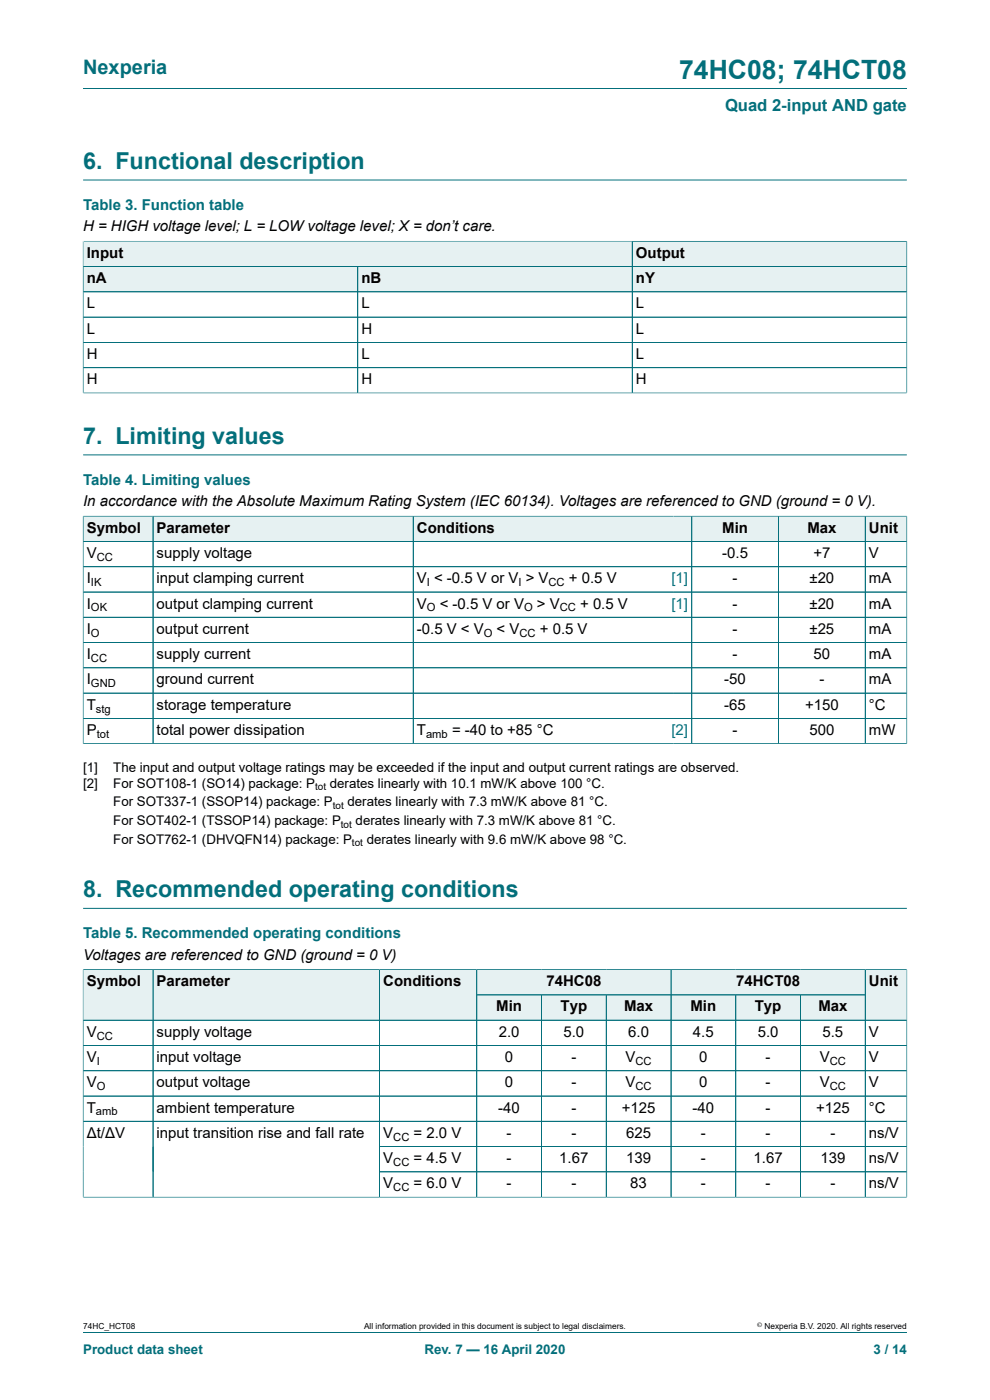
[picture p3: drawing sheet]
<svg xmlns="http://www.w3.org/2000/svg" width="210mm" height="297mm" viewBox="0 0 210 297" stroke-linecap="round" stroke-linejoin="round" font-family="sans-serif">
<defs><g id="words">
<text font-size="5.6" fill="#036f7b" x="144.1" y="16.8">74HC08; 74HCT08</text>
<g font-size="4.9" fill="#036f7b">
<text x="17.6" y="35.9">6. Functional description</text>
<text x="17.6" y="94.2">7. Limiting values</text>
<text x="17.6" y="190.4">8. Recommended operating conditions</text>
</g>
<text font-size="4.2" fill="#036f7b" x="17.6" y="15.6">Nexperia</text>
<text font-size="3.5" fill="#036f7b" x="153.8" y="23.7">Quad 2-input AND gate</text>
<g font-size="3.2" fill="#036f7b">
<text x="17.6" y="44.5">Table 3. Function table</text>
<text x="17.6" y="102.8">Table 4. Limiting values</text>
<text x="17.6" y="199">Table 5. Recommended operating conditions</text>
</g>
<g font-size="3.2">
<text x="17.6" y="49.1">H = HIGH voltage level; L = LOW voltage level; X = don’t care.</text>
<text x="18.4" y="54.7">Input</text>
<text x="134.9" y="54.7">Output</text>
<text x="18.4" y="60.1">nA</text>
<text x="18.4" y="65.4">L</text>
<text x="76.7" y="60.1">nB</text>
<text x="76.7" y="65.4">L</text>
<text x="134.9" y="60.1">nY</text>
<text x="134.9" y="65.4">L</text>
<text x="18.4" y="70.8">L</text>
<text x="76.7" y="70.8">H</text>
<text x="134.9" y="70.8">L</text>
<text x="18.4" y="76.1">H</text>
<text x="76.7" y="76.1">L</text>
<text x="134.9" y="76.1">L</text>
<text x="18.4" y="81.5">H</text>
<text x="76.7" y="81.5">H</text>
<text x="134.9" y="81.5">H</text>
<text x="17.6" y="107.4">In accordance with the Absolute Maximum Rating System (IEC 60134). Voltages are referenced to GND (ground = 0 V).</text>
<text x="18.4" y="113">Symbol</text>
<text x="33.2" y="113">Parameter</text>
<text x="88.4" y="113">Conditions</text>
<text x="153.2" y="113">Min</text>
<text x="171.3" y="113">Max</text>
<text x="184.3" y="113">Unit</text>
<text x="18.4" y="118.4">V</text>
<text x="33.2" y="118.4">supply voltage</text>
<text x="153.2" y="118.4">-0.5</text>
<text x="172.5" y="118.4">+7</text>
<text x="184.3" y="118.4">V</text>
<text x="18.4" y="123.7">I</text>
<text x="33.2" y="123.7">input clamping current</text>
<text x="88.4" y="123.7">V &lt; -0.5 V or V &gt; V</text>
<text x="120.7" y="123.7">+ 0.5 V</text>
<text x="155.4" y="123.7">-</text>
<text x="171.7" y="123.7">±20</text>
<text x="184.3" y="123.7">mA</text>
<text x="18.4" y="129.1">I</text>
<text x="33.2" y="129.1">output clamping current</text>
<text x="88.4" y="129.1">V</text>
<text x="93.3" y="129.1">&lt; -0.5 V or V</text>
<text x="113.9" y="129.1">&gt; V</text>
<text x="123.1" y="129.1">+ 0.5 V</text>
<text x="155.4" y="129.1">-</text>
<text x="171.7" y="129.1">±20</text>
<text x="184.3" y="129.1">mA</text>
<text x="18.4" y="134.5">I</text>
<text x="33.2" y="134.5">output current</text>
<text x="88.4" y="134.5">-0.5 V &lt; V</text>
<text x="105.3" y="134.5">&lt; V</text>
<text x="114.5" y="134.5">+ 0.5 V</text>
<text x="155.4" y="134.5">-</text>
<text x="171.7" y="134.5">±25</text>
<text x="184.3" y="134.5">mA</text>
<text x="18.4" y="139.8">I</text>
<text x="33.2" y="139.8">supply current</text>
<text x="155.4" y="139.8">-</text>
<text x="172.6" y="139.8">50</text>
<text x="184.3" y="139.8">mA</text>
<text x="18.4" y="145.2">I</text>
<text x="33.2" y="145.2">ground current</text>
<text x="153.6" y="145.2">-50</text>
<text x="173.8" y="145.2">-</text>
<text x="184.3" y="145.2">mA</text>
<text x="18.4" y="150.5">T</text>
<text x="18.4" y="155.9">P</text>
<text x="33.2" y="150.5">storage temperature</text>
<text x="33.2" y="155.9">total power dissipation</text>
<text x="88.4" y="155.9">T</text>
<text x="95.9" y="155.9">= -40 to +85 °C</text>
<text x="153.6" y="150.5">-65</text>
<text x="155.4" y="155.9">-</text>
<text x="170.8" y="150.5">+150</text>
<text x="171.7" y="155.9">500</text>
<text x="184.3" y="150.5">°C</text>
<text x="184.3" y="155.9">mW</text>
<text x="17.6" y="203.6">Voltages are referenced to GND (ground = 0 V)</text>
<text x="18.4" y="209.2">Symbol</text>
<text x="33.2" y="209.2">Parameter</text>
<text x="81.3" y="209.2">Conditions</text>
<text x="115.9" y="209.2">74HC08</text>
<text x="156.1" y="209.2">74HCT08</text>
<text x="184.3" y="209.2">Unit</text>
<text x="105.3" y="214.6">Min</text>
<text x="118.9" y="214.6">Typ</text>
<text x="132.4" y="214.6">Max</text>
<text x="146.5" y="214.6">Min</text>
<text x="160.1" y="214.6">Typ</text>
<text x="173.6" y="214.6">Max</text>
<text x="18.4" y="219.9">V</text>
<text x="33.2" y="219.9">supply voltage</text>
<text x="105.8" y="219.9">2.0</text>
<text x="119.5" y="219.9">5.0</text>
<text x="133.3" y="219.9">6.0</text>
<text x="147" y="219.9">4.5</text>
<text x="160.7" y="219.9">5.0</text>
<text x="174.5" y="219.9">5.5</text>
<text x="184.3" y="219.9">V</text>
<text x="18.4" y="225.3">V</text>
<text x="33.2" y="225.3">input voltage</text>
<text x="107.1" y="225.3">0</text>
<text x="121.2" y="225.3">-</text>
<text x="132.7" y="225.3">V</text>
<text x="148.3" y="225.3">0</text>
<text x="162.4" y="225.3">-</text>
<text x="173.9" y="225.3">V</text>
<text x="184.3" y="225.3">V</text>
<text x="18.4" y="230.7">V</text>
<text x="33.2" y="230.7">output voltage</text>
<text x="107.1" y="230.7">0</text>
<text x="121.2" y="230.7">-</text>
<text x="132.7" y="230.7">V</text>
<text x="148.3" y="230.7">0</text>
<text x="162.4" y="230.7">-</text>
<text x="173.9" y="230.7">V</text>
<text x="184.3" y="230.7">V</text>
<text x="18.4" y="236">T</text>
<text x="33.2" y="236">ambient temperature</text>
<text x="105.7" y="236">-40</text>
<text x="121.2" y="236">-</text>
<text x="131.9" y="236">+125</text>
<text x="146.9" y="236">-40</text>
<text x="162.4" y="236">-</text>
<text x="173.1" y="236">+125</text>
<text x="184.3" y="236">°C</text>
<text x="18.4" y="241.4">Δt/ΔV</text>
<text x="33.2" y="241.4">input transition rise and fall rate</text>
<text x="81.3" y="241.4">V</text>
<text x="87.7" y="241.4">= 2.0 V</text>
<text x="107.5" y="241.4">-</text>
<text x="121.2" y="241.4">-</text>
<text x="132.8" y="241.4">625</text>
<text x="148.7" y="241.4">-</text>
<text x="162.4" y="241.4">-</text>
<text x="176.1" y="241.4">-</text>
<text x="184.3" y="241.4">ns/V</text>
<text x="81.3" y="246.7">V</text>
<text x="87.7" y="246.7">= 4.5 V</text>
<text x="107.5" y="246.7">-</text>
<text x="118.6" y="246.7">1.67</text>
<text x="132.8" y="246.7">139</text>
<text x="148.7" y="246.7">-</text>
<text x="159.9" y="246.7">1.67</text>
<text x="174" y="246.7">139</text>
<text x="184.3" y="246.7">ns/V</text>
<text x="81.3" y="252.1">V</text>
<text x="87.7" y="252.1">= 6.0 V</text>
<text x="107.5" y="252.1">-</text>
<text x="121.2" y="252.1">-</text>
<text x="133.7" y="252.1">83</text>
<text x="148.7" y="252.1">-</text>
<text x="162.4" y="252.1">-</text>
<text x="176.1" y="252.1">-</text>
<text x="184.3" y="252.1">ns/V</text>
</g>
<g font-size="3.2" fill="#00f">
<text x="142.4" y="123.7">[1]</text>
<text x="142.4" y="129.1">[1]</text>
<text x="142.4" y="155.9">[2]</text>
</g>
<g font-size="2.8">
<text x="17.6" y="163.7">[1]</text>
<text x="17.6" y="167.1">[2]</text>
<text x="24" y="163.7">The input and output voltage ratings may be exceeded if the input and output current ratings are observed.</text>
<text x="24" y="167.1">For SOT108-1 (SO14) package: P</text>
<text x="70" y="167.1">derates linearly with 10.1 mW/K above 100 °C.</text>
<text x="24" y="171.1">For SOT337-1 (SSOP14) package: P</text>
<text x="73.7" y="171.1">derates linearly with 7.3 mW/K above 81 °C.</text>
<text x="24" y="175">For SOT402-1 (TSSOP14) package: P</text>
<text x="24" y="179">For SOT762-1 (DHVQFN14) package: P</text>
<text x="75.4" y="175">derates linearly with 7.3 mW/K above 81 °C.</text>
<text x="77.8" y="179">derates linearly with 9.6 mW/K above 98 °C.</text>
</g>
<g font-size="2.8" fill="#036f7b">
<text x="17.6" y="287.2">Product data sheet</text>
<text x="90.1" y="287.2">Rev. 7 — 16 April 2020</text>
<text x="185.3" y="287.2">3 / 14</text>
</g>
<g font-size="2.4">
<text x="20.5" y="119">CC</text>
<text x="19.3" y="124.3">IK</text>
<text x="90.5" y="124.3">I</text>
<text x="110" y="124.3">I</text>
<text x="116.4" y="124.3">CC</text>
<text x="19.3" y="129.7">OK</text>
<text x="90.5" y="129.7">O</text>
<text x="111.2" y="129.7">O</text>
<text x="118.7" y="129.7">CC</text>
<text x="19.3" y="135.1">O</text>
<text x="102.6" y="135.1">O</text>
<text x="110.2" y="135.1">CC</text>
<text x="19.3" y="140.4">CC</text>
<text x="19.3" y="145.8">GND</text>
<text x="20.4" y="151.2">stg</text>
<text x="20.5" y="156.5">tot</text>
<text x="90.4" y="156.5">amb</text>
<text x="20.5" y="220.5">CC</text>
<text x="20.5" y="225.9">I</text>
<text x="134.8" y="225.9">CC</text>
<text x="176" y="225.9">CC</text>
<text x="20.5" y="231.3">O</text>
<text x="134.8" y="231.3">CC</text>
<text x="176" y="231.3">CC</text>
<text x="20.4" y="236.6">amb</text>
<text x="83.4" y="242">CC</text>
<text x="83.4" y="247.4">CC</text>
<text x="83.4" y="252.7">CC</text>
</g>
<g font-size="2.1">
<text x="66.8" y="167.6">tot</text>
<text x="70.6" y="171.6">tot</text>
<text x="72.3" y="175.6">tot</text>
<text x="74.7" y="179.5">tot</text>
</g>
<g font-size="1.8">
<text x="17.6" y="282">74HC_HCT08</text>
<text x="77.2" y="282">All information provided in this document is subject to legal disclaimers.</text>
<text x="162.2" y="282">Nexperia B.V. 2020. All rights reserved</text>
</g>
<text font-size="1.4" x="160.6" y="281.6">©</text>
</g></defs>
<path d="M17.6 18.8h174.8M17.6 38.2h174.8M17.6 51.1v5.5h116.5v-5.4h-116.5" fill="none" stroke="#036f7b" stroke-width=".21"/>
<g fill="#e6f1f2">
<path d="M17.7 51.3h116.3v5.2h-116.3z"/>
<path d="M134.2 51.3h58.1v5.2h-58.1z"/>
</g>
<path d="M192.4 51.1v5.5h-58.3v-5.4h58.3" fill="none" stroke="#036f7b" stroke-width=".21"/>
<path d="M17.7 56.6h58.1v5.2h-58.1z" fill="#e6f1f2"/>
<path d="M17.6 56.6h58.3v5.3h-58.3z" fill="none" stroke="#036f7b" stroke-width=".21"/>
<path d="M75.9 56.6h58.1v5.2h-58.1z" fill="#e6f1f2"/>
<path d="M75.9 56.6h58.2v5.3h-58.2z" fill="none" stroke="#036f7b" stroke-width=".21"/>
<path d="M134.2 56.6h58.1v5.2h-58.1z" fill="#e6f1f2"/>
<path d="M17.6 51.3v32.1M17.7 56.6h174.7M17.7 51.2h174.6M75.9 56.6v26.8M134.1 51.3v32.1M192.4 51.3v32.1M17.6 61.9h174.8M17.6 67.3h174.8M17.6 72.6h174.8M17.6 78h174.8M17.6 83.4h174.8M17.6 96.5h174.8" fill="none" stroke="#036f7b" stroke-width=".21"/>
<path d="M17.7 109.6h14.7v5.2h-14.7z" fill="#e6f1f2"/>
<path d="M17.6 109.4v5.5h14.9v-5.4h-14.9" fill="none" stroke="#036f7b" stroke-width=".21"/>
<path d="M32.5 109.6h55.1v5.2h-55.1z" fill="#e6f1f2"/>
<path d="M32.5 109.5h55.2v5.4h-55.2z" fill="none" stroke="#036f7b" stroke-width=".21"/>
<path d="M87.7 109.6h55.2v5.2h-55.2z" fill="#e6f1f2"/>
<path d="M142.9 109.5h-55.2v5.4h55.2" fill="none" stroke="#036f7b" stroke-width=".21"/>
<path d="M142.9 109.6h3.8v5.2h-3.8z" fill="#e6f1f2"/>
<path d="M142.9 109.5h3.8v5.4h-3.8" fill="none" stroke="#036f7b" stroke-width=".21"/>
<path d="M146.8 109.6h18.3v5.2h-18.3z" fill="#e6f1f2"/>
<path d="M146.7 109.5h18.4v5.4h-18.4z" fill="none" stroke="#036f7b" stroke-width=".21"/>
<path d="M165.2 109.6h18.3v5.2h-18.3z" fill="#e6f1f2"/>
<path d="M165.1 109.5h18.4v5.4h-18.4z" fill="none" stroke="#036f7b" stroke-width=".21"/>
<path d="M183.6 109.6h8.7v5.2h-8.7z" fill="#e6f1f2"/>
<g fill="none" stroke="#036f7b" stroke-width=".21">
<path d="M17.6 114.9h174.8M17.6 109.6v48.2M17.7 109.5h174.7M32.5 109.6v48.2M87.7 109.6v48.2M146.7 109.6v48.2M165.1 109.6v48.2M183.5 109.5v48.3M192.4 109.4v48.4M17.6 125.6h174.8M192.4 120.2h-174.8M192.4 131h-174.8"/>
<path d="M192.4 136.3h-174.8M17.6 157.8h174.8M17.6 141.7h174.8M17.6 152.4h174.8M192.4 147h-174.8M17.6 192.7h174.8M101.1 205.7h41.2v5.4h-41.2z"/>
</g>
<path d="M101.2 205.8h41.1v5.2h-41.1z" fill="#e6f1f2"/>
<path d="M142.3 205.7h41.2v5.4h-41.2z" fill="none" stroke="#036f7b" stroke-width=".21"/>
<path d="M142.4 205.8h41.1v5.2h-41.1z" fill="#e6f1f2"/>
<path d="M17.6 205.6v10.8h14.9v-10.7h-14.9" fill="none" stroke="#036f7b" stroke-width=".21"/>
<path d="M17.7 205.8h14.7v10.6h-14.7z" fill="#e6f1f2"/>
<path d="M32.5 205.7h48v10.7h-48z" fill="none" stroke="#036f7b" stroke-width=".21"/>
<path d="M32.5 205.8h48v10.6h-48z" fill="#e6f1f2"/>
<path d="M80.5 205.7h20.6v10.7h-20.6z" fill="none" stroke="#036f7b" stroke-width=".21"/>
<g fill="#e6f1f2">
<path d="M80.6 205.8h20.5v10.6h-20.5z"/>
<path d="M101.2 211.1h13.6v5.3h-13.6z"/>
</g>
<path d="M101.1 211.1h13.8v5.3h-13.8z" fill="none" stroke="#036f7b" stroke-width=".21"/>
<path d="M114.9 211.1h13.6v5.3h-13.6z" fill="#e6f1f2"/>
<path d="M114.9 211.1h13.7v5.3h-13.7z" fill="none" stroke="#036f7b" stroke-width=".21"/>
<path d="M128.7 211.1h13.6v5.3h-13.6z" fill="#e6f1f2"/>
<path d="M128.6 211.1h13.7v5.3h-13.7z" fill="none" stroke="#036f7b" stroke-width=".21"/>
<path d="M142.4 211.1h13.6v5.3h-13.6z" fill="#e6f1f2"/>
<path d="M142.3 211.1h13.8v5.3h-13.8z" fill="none" stroke="#036f7b" stroke-width=".21"/>
<path d="M156.1 211.1h13.6v5.3h-13.6z" fill="#e6f1f2"/>
<path d="M156.1 211.1h13.7v5.3h-13.7z" fill="none" stroke="#036f7b" stroke-width=".21"/>
<path d="M169.9 211.1h13.6v5.3h-13.6z" fill="#e6f1f2"/>
<path d="M192.4 205.6v10.8h-22.6v-5.3h13.7M192.4 205.7h-8.9v10.7" fill="none" stroke="#036f7b" stroke-width=".21"/>
<path d="M183.6 205.8h8.7v10.6h-8.7z" fill="#e6f1f2"/>
<g fill="none" stroke="#036f7b" stroke-width=".21">
<path d="M17.6 216.4h174.8M17.6 205.8v48.2M17.7 205.7h174.6M32.5 205.8v48.2M80.5 205.8v48.2M101.1 205.8v48.2M114.9 211.1v42.9M128.6 211.1v42.9M142.3 205.8v48.2M156.1 211.1v42.9M169.8 211.1v42.9M183.5 211.1h-82.3"/>
<path d="M183.5 205.8v48.2M192.4 205.8v48.2M17.6 237.9h174.8M192.4 221.8h-174.8M192.4 227.2h-174.8M192.4 232.5h-174.8M80.5 243.2h111.9M80.5 248.6h111.9M192.4 254h-174.8M17.6 282.6h174.8"/>
</g>
<use href="#words"/>
</svg>
